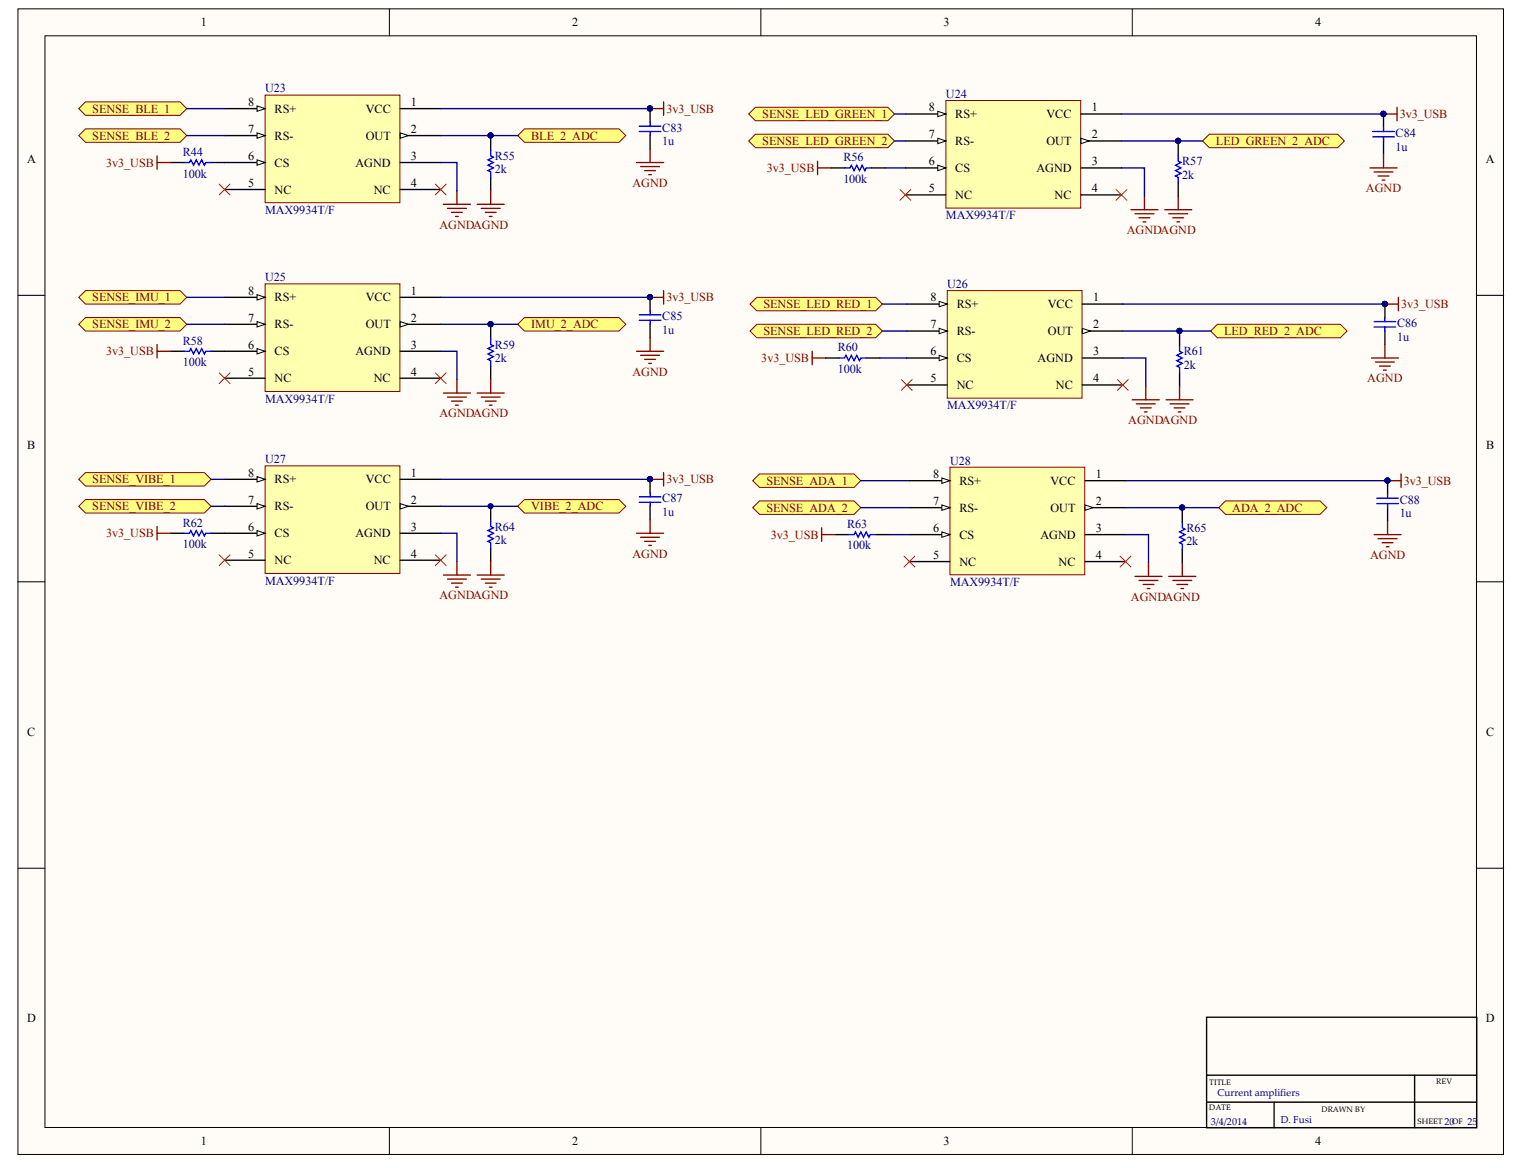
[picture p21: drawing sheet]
<svg xmlns="http://www.w3.org/2000/svg" width="269mm" height="206mm" viewBox="0 0 269 206" stroke-linecap="round" stroke-linejoin="round" font-family="sans-serif">
<defs><g id="words">
<g font-size="2.2">
<text x="35.4" y="4.7">1</text>
<text x="100.9" y="4.7">2</text>
<text x="166.4" y="4.7">3</text>
<text x="232" y="4.7">4</text>
<text x="43.8" y="18.7">8</text>
<text x="43.8" y="23.5">7</text>
<text x="48.4" y="19.9">RS+</text>
<text x="64.5" y="19.9">VCC</text>
<text x="72.5" y="18.7">1</text>
<text x="72.5" y="23.5">2</text>
<text x="163.9" y="19.6">8</text>
<text x="168.5" y="20.9">RS+</text>
<text x="184.6" y="20.9">VCC</text>
<text x="192.6" y="19.6">1</text>
<text x="4.8" y="28.7">A</text>
<text x="43.8" y="28.2">6</text>
<text x="48.4" y="24.6">RS-</text>
<text x="48.4" y="29.4">CS</text>
<text x="62.7" y="29.4">AGND</text>
<text x="64.5" y="24.6">OUT</text>
<text x="72.5" y="28.2">3</text>
<text x="163.9" y="24.4">7</text>
<text x="163.9" y="29.2">6</text>
<text x="168.5" y="25.6">RS-</text>
<text x="184.6" y="25.6">OUT</text>
<text x="192.6" y="24.4">2</text>
<text x="192.6" y="29.2">3</text>
<text x="262.1" y="28.7">A</text>
<text x="43.8" y="33">5</text>
<text x="48.4" y="34.1">NC</text>
<text x="65.9" y="34.1">NC</text>
<text x="72.5" y="33">4</text>
<text x="163.9" y="33.9">5</text>
<text x="168.5" y="30.3">CS</text>
<text x="168.5" y="35.1">NC</text>
<text x="182.8" y="30.3">AGND</text>
<text x="186" y="35.1">NC</text>
<text x="192.6" y="33.9">4</text>
<text x="43.8" y="52">8</text>
<text x="48.4" y="53.2">RS+</text>
<text x="64.5" y="53.2">VCC</text>
<text x="72.5" y="52">1</text>
<text x="164.1" y="53.2">8</text>
<text x="192.8" y="53.2">1</text>
<text x="43.8" y="56.8">7</text>
<text x="48.4" y="57.9">RS-</text>
<text x="64.5" y="57.9">OUT</text>
<text x="72.5" y="56.8">2</text>
<text x="164.1" y="57.9">7</text>
<text x="168.8" y="54.3">RS+</text>
<text x="168.8" y="59.1">RS-</text>
<text x="184.8" y="54.3">VCC</text>
<text x="184.8" y="59.1">OUT</text>
<text x="192.8" y="57.9">2</text>
<text x="43.8" y="61.5">6</text>
<text x="48.4" y="62.7">CS</text>
<text x="62.7" y="62.7">AGND</text>
<text x="72.5" y="61.5">3</text>
<text x="164.1" y="62.7">6</text>
<text x="168.8" y="63.9">CS</text>
<text x="183" y="63.9">AGND</text>
<text x="192.8" y="62.7">3</text>
<text x="43.8" y="66.2">5</text>
<text x="48.4" y="67.4">NC</text>
<text x="65.9" y="67.4">NC</text>
<text x="72.5" y="66.2">4</text>
<text x="164.1" y="67.4">5</text>
<text x="168.8" y="68.6">NC</text>
<text x="186.3" y="68.6">NC</text>
<text x="192.8" y="67.4">4</text>
<text x="4.8" y="79.3">B</text>
<text x="262.2" y="79.3">B</text>
<text x="43.8" y="84.1">8</text>
<text x="43.8" y="88.9">7</text>
<text x="48.4" y="85.3">RS+</text>
<text x="64.5" y="85.3">VCC</text>
<text x="72.5" y="84.1">1</text>
<text x="72.5" y="88.9">2</text>
<text x="164.6" y="84.3">8</text>
<text x="164.6" y="89.1">7</text>
<text x="169.2" y="85.5">RS+</text>
<text x="185.3" y="85.5">VCC</text>
<text x="193.3" y="84.3">1</text>
<text x="193.3" y="89.1">2</text>
<text x="43.8" y="93.6">6</text>
<text x="48.4" y="90">RS-</text>
<text x="48.4" y="94.8">CS</text>
<text x="62.7" y="94.8">AGND</text>
<text x="64.5" y="90">OUT</text>
<text x="72.5" y="93.6">3</text>
<text x="164.6" y="93.8">6</text>
<text x="169.2" y="90.3">RS-</text>
<text x="169.2" y="95">CS</text>
<text x="183.5" y="95">AGND</text>
<text x="185.3" y="90.3">OUT</text>
<text x="193.3" y="93.8">3</text>
<text x="43.8" y="98.3">5</text>
<text x="48.4" y="99.5">NC</text>
<text x="65.9" y="99.5">NC</text>
<text x="72.5" y="98.3">4</text>
<text x="164.6" y="98.6">5</text>
<text x="169.2" y="99.8">NC</text>
<text x="186.7" y="99.8">NC</text>
<text x="193.3" y="98.6">4</text>
<text x="4.8" y="129.8">C</text>
<text x="262.2" y="129.8">C</text>
<text x="4.8" y="180.3">D</text>
<text x="262.1" y="180.3">D</text>
<text x="35.4" y="202">1</text>
<text x="100.9" y="202">2</text>
<text x="166.4" y="202">3</text>
<text x="232" y="202">4</text>
</g>
<g font-size="2.2" fill="#000080">
<text x="46.7" y="16.3">U23</text>
<text x="166.9" y="17.3">U24</text>
<text x="116.8" y="23.2">C83</text>
<text x="32.2" y="27.5">R44</text>
<text x="87.3" y="28.2">R55</text>
<text x="116.8" y="25.6">1u</text>
<text x="148.8" y="28.4">R56</text>
<text x="208.5" y="29.2">R57</text>
<text x="246.2" y="24.1">C84</text>
<text x="246.2" y="26.5">1u</text>
<text x="32.2" y="31.3">100k</text>
<text x="87.3" y="30.6">2k</text>
<text x="148.8" y="32.2">100k</text>
<text x="208.5" y="31.5">2k</text>
<text x="46.7" y="37.7">MAX9934T/F</text>
<text x="166.9" y="38.7">MAX9934T/F</text>
<text x="46.7" y="49.6">U25</text>
<text x="167.1" y="50.8">U26</text>
<text x="116.8" y="56.5">C85</text>
<text x="116.8" y="58.9">1u</text>
<text x="246.4" y="57.7">C86</text>
<text x="32.2" y="60.8">R58</text>
<text x="32.2" y="64.6">100k</text>
<text x="87.3" y="61.5">R59</text>
<text x="87.3" y="63.9">2k</text>
<text x="147.8" y="62">R60</text>
<text x="147.8" y="65.8">100k</text>
<text x="208.8" y="62.7">R61</text>
<text x="208.8" y="65.1">2k</text>
<text x="246.4" y="60.1">1u</text>
<text x="46.7" y="71">MAX9934T/F</text>
<text x="167.1" y="72.2">MAX9934T/F</text>
<text x="46.7" y="81.7">U27</text>
<text x="167.6" y="81.9">U28</text>
<text x="116.8" y="88.6">C87</text>
<text x="246.9" y="88.9">C88</text>
<text x="32.2" y="92.9">R62</text>
<text x="87.3" y="93.6">R64</text>
<text x="87.3" y="96">2k</text>
<text x="116.8" y="91">1u</text>
<text x="149.4" y="93.1">R63</text>
<text x="209.3" y="93.8">R65</text>
<text x="246.9" y="91.2">1u</text>
<text x="32.2" y="96.7">100k</text>
<text x="149.4" y="96.9">100k</text>
<text x="209.3" y="96.2">2k</text>
<text x="46.7" y="103.1">MAX9934T/F</text>
<text x="167.6" y="103.4">MAX9934T/F</text>
</g>
<g font-size="2.2" fill="#800000">
<text x="16.3" y="19.9">SENSE_BLE_1</text>
<text x="117.5" y="19.9">3v3_USB</text>
<text x="134.5" y="20.9">SENSE_LED_GREEN_1</text>
<text x="246.9" y="20.9">3v3_USB</text>
<text x="16.3" y="24.6">SENSE_BLE_2</text>
<text x="18.7" y="29.4">3v3_USB</text>
<text x="93.7" y="24.6">BLE_2_ADC</text>
<text x="134.5" y="25.6">SENSE_LED_GREEN_2</text>
<text x="214.5" y="25.6">LED_GREEN_2_ADC</text>
<text x="111.5" y="33">AGND</text>
<text x="135.3" y="30.3">3v3_USB</text>
<text x="240.9" y="33.9">AGND</text>
<text x="77.5" y="40.3">AGNDAGND</text>
<text x="198.8" y="41.3">AGNDAGND</text>
<text x="16.3" y="53.2">SENSE_IMU_1</text>
<text x="117.5" y="53.2">3v3_USB</text>
<text x="16.3" y="57.9">SENSE_IMU_2</text>
<text x="93.7" y="57.9">IMU_2_ADC</text>
<text x="134.7" y="54.3">SENSE_LED_RED_1</text>
<text x="134.7" y="59.1">SENSE_LED_RED_2</text>
<text x="215.9" y="59.1">LED_RED_2_ADC</text>
<text x="247.1" y="54.3">3v3_USB</text>
<text x="18.7" y="62.7">3v3_USB</text>
<text x="134.3" y="63.9">3v3_USB</text>
<text x="111.5" y="66.2">AGND</text>
<text x="241.2" y="67.4">AGND</text>
<text x="77.5" y="73.6">AGNDAGND</text>
<text x="199" y="74.8">AGNDAGND</text>
<text x="16.3" y="85.3">SENSE_VIBE_1</text>
<text x="117.5" y="85.3">3v3_USB</text>
<text x="135.2" y="85.5">SENSE_ADA_1</text>
<text x="247.6" y="85.5">3v3_USB</text>
<text x="16.3" y="90">SENSE_VIBE_2</text>
<text x="18.7" y="94.8">3v3_USB</text>
<text x="93.7" y="90">VIBE_2_ADC</text>
<text x="135.2" y="90.3">SENSE_ADA_2</text>
<text x="136" y="95">3v3_USB</text>
<text x="217.4" y="90.3">ADA_2_ADC</text>
<text x="111.5" y="98.3">AGND</text>
<text x="241.7" y="98.6">AGND</text>
<text x="77.5" y="105.7">AGNDAGND</text>
<text x="199.5" y="106">AGNDAGND</text>
</g>
<g font-size="1.8" fill="#000080">
<text x="214.7" y="193.4">Current amplifiers</text>
<text x="213.6" y="198.4">3/4/2014</text>
<text x="225.9" y="198.2">D. Fusi</text>
<text x="254.8" y="198.4">20</text>
<text x="258.8" y="198.4">25</text>
</g>
<g font-size="1.4">
<text x="213.3" y="191.4">TITLE</text>
<text x="253.3" y="191.2">REV</text>
<text x="213.3" y="195.9">DATE</text>
<text x="233.1" y="196.1">DRAWN BY</text>
<text x="250" y="198.3">SHEET</text>
<text x="256.2" y="198.3">OF</text>
</g>
</g></defs>
<g fill="#fffcf8" stroke="#000" stroke-width=".18">
<path d="M3.2 1.6h262v202h-262z"/>
<path d="M7.9 6.3h252.5v192.6h-252.5z"/>
</g>
<path d="M68.7 1.6v4.7M134.2 1.6v4.7M199.7 1.6v4.7M3.2 52.1h4.7M260.5 52.1h4.7M3.2 102.6h4.7M260.5 102.6h4.7M3.2 153.2h4.7M260.5 153.2h4.7M68.7 198.9v4.8M134.2 198.9v4.8M199.7 198.9v4.8" fill="none" stroke="#000" stroke-width=".18"/>
<path d="M212.8 179.4h47.7v19.5h-47.7zM212.8 194.4h47.7M212.8 189.7h47.7M224.7 194.4v4.5M249.5 189.7v9.2" fill="none" stroke="#000" stroke-width=".24"/>
<path d="M46.8 16.8h23.7v19h-23.7z" fill="#ffffb0" stroke="#800000" stroke-width=".18"/>
<path d="M70.6 19.2h7.1M70.6 23.9h7.1" fill="none" stroke="#000" stroke-width=".24"/>
<path d="M70.6 23.4l1.4 .5-1.4 .5z" fill="#fffcf8" stroke="#000" stroke-width=".18"/>
<path d="M39.6 19.2h7.2M70.6 28.7h7.1M70.6 33.4h7.1" fill="none" stroke="#000" stroke-width=".24"/>
<path d="M45.3 18.7l1.5 .5-1.5 .4z" fill="#fffcf8" stroke="#000" stroke-width=".18"/>
<path d="M39.6 23.9h7.2" fill="none" stroke="#000" stroke-width=".24"/>
<path d="M45.3 23.4l1.5 .5-1.5 .5z" fill="#fffcf8" stroke="#000" stroke-width=".18"/>
<path d="M39.6 28.7h7.2" fill="none" stroke="#000" stroke-width=".24"/>
<path d="M45.3 28.2l1.5 .5-1.5 .4z" fill="#fffcf8" stroke="#000" stroke-width=".18"/>
<path d="M39.6 33.4h7.2" fill="none" stroke="#000" stroke-width=".24"/>
<g fill="#ffff80" stroke="#800000" stroke-width=".18">
<path d="M13.9 19.2l1.2-1.2h16.7l1.1 1.2-1.1 1.1h-16.7z" fill-rule="evenodd"/>
<path d="M13.9 23.9l1.2-1.2h16.7l1.1 1.2-1.1 1.2h-16.7z" fill-rule="evenodd"/>
</g>
<path d="M32.9 19.2h6.7M32.9 23.9h6.7" fill="none" stroke="#000080" stroke-width=".24"/>
<path d="M38.7 32.5l1.9 1.9M40.6 32.5l-1.9 1.9M76.8 32.5l1.9 1.9M78.7 32.5l-1.9 1.9" fill="none" stroke="#f00" stroke-width=".18"/>
<path d="M46.8 50.1h23.7v18.9h-23.7z" fill="#ffffb0" stroke="#800000" stroke-width=".18"/>
<path d="M70.6 52.4h7.1M70.6 57.2h7.1" fill="none" stroke="#000" stroke-width=".24"/>
<path d="M70.6 56.7l1.4 .5-1.4 .5z" fill="#fffcf8" stroke="#000" stroke-width=".18"/>
<path d="M39.6 52.4h7.2M70.6 62h7.1M70.6 66.7h7.1" fill="none" stroke="#000" stroke-width=".24"/>
<path d="M45.3 52l1.5 .4-1.5 .5z" fill="#fffcf8" stroke="#000" stroke-width=".18"/>
<path d="M39.6 57.2h7.2" fill="none" stroke="#000" stroke-width=".24"/>
<path d="M45.3 56.7l1.5 .5-1.5 .5z" fill="#fffcf8" stroke="#000" stroke-width=".18"/>
<path d="M39.6 62h7.2" fill="none" stroke="#000" stroke-width=".24"/>
<path d="M45.3 61.5l1.5 .5-1.5 .4z" fill="#fffcf8" stroke="#000" stroke-width=".18"/>
<path d="M39.6 66.7h7.2" fill="none" stroke="#000" stroke-width=".24"/>
<g fill="#ffff80" stroke="#800000" stroke-width=".18">
<path d="M13.9 52.4l1.2-1.1h16.7l1.1 1.1-1.1 1.2h-16.7z" fill-rule="evenodd"/>
<path d="M13.9 57.2l1.2-1.2h16.7l1.1 1.2-1.1 1.2h-16.7z" fill-rule="evenodd"/>
</g>
<path d="M32.9 52.4h6.7M32.9 57.2h6.7" fill="none" stroke="#000080" stroke-width=".24"/>
<path d="M38.7 65.8l1.9 1.9M40.6 65.8l-1.9 1.9M76.8 65.8l1.9 1.9M78.7 65.8l-1.9 1.9" fill="none" stroke="#f00" stroke-width=".18"/>
<path d="M46.8 82.2h23.7v18.9h-23.7z" fill="#ffffb0" stroke="#800000" stroke-width=".18"/>
<path d="M70.6 84.5h7.1M70.6 89.3h7.1" fill="none" stroke="#000" stroke-width=".24"/>
<path d="M70.6 88.8l1.4 .5-1.4 .5z" fill="#fffcf8" stroke="#000" stroke-width=".18"/>
<path d="M39.6 84.5h7.2M70.6 94.1h7.1M70.6 98.8h7.1" fill="none" stroke="#000" stroke-width=".24"/>
<path d="M45.3 84.1l1.5 .4-1.5 .5z" fill="#fffcf8" stroke="#000" stroke-width=".18"/>
<path d="M39.6 89.3h7.2" fill="none" stroke="#000" stroke-width=".24"/>
<path d="M45.3 88.8l1.5 .5-1.5 .5z" fill="#fffcf8" stroke="#000" stroke-width=".18"/>
<path d="M39.6 94.1h7.2" fill="none" stroke="#000" stroke-width=".24"/>
<path d="M45.3 93.6l1.5 .5-1.5 .4z" fill="#fffcf8" stroke="#000" stroke-width=".18"/>
<path d="M39.6 98.8h7.2" fill="none" stroke="#000" stroke-width=".24"/>
<g fill="#ffff80" stroke="#800000" stroke-width=".18">
<path d="M13.9 84.5l1.2-1.1h20.9l1.2 1.1-1.2 1.2h-20.9z" fill-rule="evenodd"/>
<path d="M13.9 89.3l1.2-1.2h20.9l1.2 1.2-1.2 1.2h-20.9z" fill-rule="evenodd"/>
</g>
<path d="M37.2 84.5h2.4M37.2 89.3h2.4" fill="none" stroke="#000080" stroke-width=".24"/>
<path d="M38.7 97.9l1.9 1.9M40.6 97.9l-1.9 1.9M76.8 97.9l1.9 1.9M78.7 97.9l-1.9 1.9" fill="none" stroke="#f00" stroke-width=".18"/>
<path d="M166.8 17.7h23.8v19h-23.8z" fill="#ffffb0" stroke="#800000" stroke-width=".18"/>
<path d="M190.7 20.1h7.1M190.7 24.9h7.1" fill="none" stroke="#000" stroke-width=".24"/>
<path d="M190.7 24.4l1.4 .5-1.4 .4z" fill="#fffcf8" stroke="#000" stroke-width=".18"/>
<path d="M159.7 20.1h7.1M190.7 29.6h7.1M190.7 34.4h7.1" fill="none" stroke="#000" stroke-width=".24"/>
<path d="M165.4 19.6l1.4 .5-1.4 .5z" fill="#fffcf8" stroke="#000" stroke-width=".18"/>
<path d="M159.7 24.9h7.1" fill="none" stroke="#000" stroke-width=".24"/>
<path d="M165.4 24.4l1.4 .5-1.4 .4z" fill="#fffcf8" stroke="#000" stroke-width=".18"/>
<path d="M159.7 29.6h7.1" fill="none" stroke="#000" stroke-width=".24"/>
<path d="M165.4 29.1l1.4 .5-1.4 .5z" fill="#fffcf8" stroke="#000" stroke-width=".18"/>
<path d="M159.7 34.4h7.1" fill="none" stroke="#000" stroke-width=".24"/>
<g fill="#ffff80" stroke="#800000" stroke-width=".18">
<path d="M132.1 20.1l1.2-1.2h23.3l1.2 1.2-1.2 1.2h-23.3z" fill-rule="evenodd"/>
<path d="M132.1 24.9l1.2-1.2h23.3l1.2 1.2-1.2 1.2h-23.3z" fill-rule="evenodd"/>
</g>
<path d="M157.8 20.1h1.9M157.8 24.9h1.9" fill="none" stroke="#000080" stroke-width=".24"/>
<path d="M158.7 33.4l2 1.9M160.7 33.4l-2 1.9M196.9 33.4l1.9 1.9M198.8 33.4l-1.9 1.9" fill="none" stroke="#f00" stroke-width=".18"/>
<path d="M167.1 51.3h23.8v18.9h-23.8z" fill="#ffffb0" stroke="#800000" stroke-width=".18"/>
<path d="M190.9 53.6h7.2M190.9 58.4h7.2" fill="none" stroke="#000" stroke-width=".24"/>
<path d="M190.9 57.9l1.4 .5-1.4 .5z" fill="#fffcf8" stroke="#000" stroke-width=".18"/>
<path d="M159.9 53.6h7.2M190.9 63.1h7.2M190.9 67.9h7.2" fill="none" stroke="#000" stroke-width=".24"/>
<path d="M165.7 53.2l1.4 .4-1.4 .5z" fill="#fffcf8" stroke="#000" stroke-width=".18"/>
<path d="M159.9 58.4h7.2" fill="none" stroke="#000" stroke-width=".24"/>
<path d="M165.7 57.9l1.4 .5-1.4 .5z" fill="#fffcf8" stroke="#000" stroke-width=".18"/>
<path d="M159.9 63.1h7.2" fill="none" stroke="#000" stroke-width=".24"/>
<path d="M165.7 62.7l1.4 .4-1.4 .5z" fill="#fffcf8" stroke="#000" stroke-width=".18"/>
<path d="M159.9 67.9h7.2" fill="none" stroke="#000" stroke-width=".24"/>
<g fill="#ffff80" stroke="#800000" stroke-width=".18">
<path d="M132.3 53.6l1.2-1.2h21l1.1 1.2-1.1 1.2h-21z" fill-rule="evenodd"/>
<path d="M132.3 58.4l1.2-1.2h21l1.1 1.2-1.1 1.2h-21z" fill-rule="evenodd"/>
</g>
<path d="M155.6 53.6h4.3M155.6 58.4h4.3" fill="none" stroke="#000080" stroke-width=".24"/>
<path d="M159 67l1.9 1.9M160.9 67l-1.9 1.9M197.1 67l1.9 1.9M199 67l-1.9 1.9" fill="none" stroke="#f00" stroke-width=".18"/>
<path d="M167.6 82.4h23.7v19h-23.7z" fill="#ffffb0" stroke="#800000" stroke-width=".18"/>
<path d="M191.4 84.8h7.1M191.4 89.5h7.1" fill="none" stroke="#000" stroke-width=".24"/>
<path d="M191.4 89.1l1.4 .4-1.4 .5z" fill="#fffcf8" stroke="#000" stroke-width=".18"/>
<path d="M160.4 84.8h7.2M191.4 94.3h7.1M191.4 99.1h7.1" fill="none" stroke="#000" stroke-width=".24"/>
<path d="M166.1 84.3l1.5 .5-1.5 .5z" fill="#fffcf8" stroke="#000" stroke-width=".18"/>
<path d="M160.4 89.5h7.2" fill="none" stroke="#000" stroke-width=".24"/>
<path d="M166.1 89.1l1.5 .4-1.5 .5z" fill="#fffcf8" stroke="#000" stroke-width=".18"/>
<path d="M160.4 94.3h7.2" fill="none" stroke="#000" stroke-width=".24"/>
<path d="M166.1 93.8l1.5 .5-1.5 .5z" fill="#fffcf8" stroke="#000" stroke-width=".18"/>
<path d="M160.4 99.1h7.2" fill="none" stroke="#000" stroke-width=".24"/>
<g fill="#ffff80" stroke="#800000" stroke-width=".18">
<path d="M132.8 84.8l1.2-1.2h16.6l1.2 1.2-1.2 1.2h-16.6z" fill-rule="evenodd"/>
<path d="M132.8 89.5l1.2-1.1h16.6l1.2 1.1-1.2 1.2h-16.6z" fill-rule="evenodd"/>
</g>
<g fill="none" stroke="#000080" stroke-width=".24">
<path d="M77.7 19.2h37M77.7 28.7h2.9v5M197.8 29.6h4.1v5M197.8 20.1h46.2M77.7 52.4h37M198.1 53.6h46.2M77.7 62h2.9v5M198.1 63.1h4v5M77.7 94.1h2.9v5M77.7 84.5h37M151.8 84.8h8.6M151.8 89.5h8.6"/>
<path d="M198.5 94.3h4.1v5M198.5 84.8h46.3"/>
</g>
<path d="M159.5 98.1l1.9 1.9M161.4 98.1l-1.9 1.9M197.6 98.1l1.9 1.9M199.5 98.1l-1.9 1.9" fill="none" stroke="#f00" stroke-width=".18"/>
<g fill="none" stroke="#800000" stroke-width=".24">
<path d="M114.7 19.2h2.3M117 18v2.3M246.4 18.9v2.4M78.2 36h4.8M78.9 36.8h3.4M79.6 37.5h1.9M80.4 38.2h.4M80.6 33.7v2.3M84.2 36h4.7M84.9 36.8h3.3M85.6 37.5h1.9M86.3 38.2h.5"/>
<path d="M86.6 33.7v2.3M112.3 28.7h4.7M113 29.4h3.3M113.7 30.1h1.9M114.4 30.8h.5M114.7 26.3v2.4M199.5 37h4.8M200.2 37.7h3.3M200.9 38.4h1.9M201.6 39.1h.5M201.9 34.6v2.4M205.4 37h4.8"/>
<path d="M206.2 37.7h3.3M206.9 38.4h1.9M207.6 39.1h.5M207.8 34.6v2.4M241.7 29.6h4.7M242.4 30.3h3.3M243.1 31h1.9M243.8 31.8h.5M244 20.1h2.4M244 27.2v2.4M114.7 52.4h2.3M114.7 59.6v2.4"/>
<path d="M117 51.3v2.3M244.3 53.6h2.4M246.7 52.4v2.4M78.2 69.3h4.8M78.9 70h3.4M79.6 70.8h1.9M80.4 71.5h.4M80.6 67v2.3M84.2 69.3h4.7M84.9 70h3.3M85.6 70.8h1.9M86.3 71.5h.5"/>
<path d="M86.6 67v2.3M112.3 62h4.7M113 62.7h3.3M113.7 63.4h1.9M114.4 64.1h.5M199.7 70.5h4.8M200.4 71.2h3.4M201.2 71.9h1.9M201.9 72.7h.4M202.1 68.1v2.4M205.7 70.5h4.7M206.4 71.2h3.3"/>
<path d="M207.1 71.9h1.9M207.8 72.7h.5M208.1 68.1v2.4M241.9 63.1h4.8M242.6 63.9h3.3M243.3 64.6h1.9M244 65.3h.5M244.3 60.8v2.3M80.6 99.1v2.3M86.6 99.1v2.3M112.3 94.1h4.7M113 94.8h3.3"/>
<path d="M113.7 95.5h1.9M114.4 96.2h.5M114.7 84.5h2.3M114.7 91.7v2.4M117 83.4v2.3M202.6 99.3v2.4M208.5 99.3v2.4M242.4 94.3h4.7M243.1 95h3.3M243.8 95.7h1.9M244.5 96.4h.5M244.8 84.8h2.3"/>
<path d="M244.8 91.9v2.4M247.1 83.6v2.4M78.2 101.4h4.8M78.9 102.1h3.4M79.6 102.9h1.9M80.4 103.6h.4M84.2 101.4h4.7M84.9 102.1h3.3M85.6 102.9h1.9M86.3 103.6h.5M200.2 101.7h4.8M200.9 102.4h3.4"/>
<path d="M201.6 103.1h1.9M202.3 103.8h.5M206.2 101.7h4.7M206.9 102.4h3.3M207.6 103.1h1.9M208.3 103.8h.5"/>
</g>
<g fill="none" stroke="#000" stroke-width=".24">
<path d="M114.7 19.2v2.3M86.6 24.2v2.3M86.6 31.3v2.4M114.7 23.9v2.4M207.8 25.1v2.4M207.8 32.2v2.4M244 20.1v2.4M244 24.9v2.3M86.6 57.4v2.4M114.7 52.4v2.4M114.7 57.2v2.4M208.1 58.6v2.4"/>
<path d="M244.3 53.6v2.4M244.3 58.4v2.4M86.6 64.6v2.4M208.1 65.8v2.3M86.6 89.5v2.4M86.6 96.7v2.4M114.7 84.5v2.4M114.7 89.3v2.4M208.5 89.8v2.4M208.5 96.9v2.4M244.8 84.8v2.4M244.8 89.5v2.4"/>
</g>
<g fill="none" stroke="#00f" stroke-width=".24">
<path d="M86.6 26.5v1l.4 .2-.9 .5 .9 .5-.9 .4 .9 .5-.9 .5 .5 .2v1M112.8 23.2h3.8M112.8 22.2h3.8M114.7 21.5v.7M114.7 23.2v.7M207.8 27.5v.9l.5 .3-1 .4 1 .5-1 .5 1 .5-1 .4 .5 .3v.9M242.1 23.2h3.8M242.1 24.2h3.8M244 22.5v.7M244 24.2v.7M86.6 59.8v1l.4 .2-.9 .5 .9 .5-.9 .4 .9 .5-.9 .5 .5 .2v1M112.8 56.5h3.8"/>
<path d="M112.8 55.5h3.8M114.7 54.8v.7M114.7 56.5v.7M242.4 57.7h3.8M242.4 56.7h3.8M244.3 56v.7M244.3 57.7v.7M208.1 61v1l.4 .2-.9 .5 .9 .4-.9 .5 .9 .5-.9 .5 .5 .2v1M86.6 91.9v1l.4 .2-.9 .5 .9 .5-.9 .4 .9 .5-.9 .5 .5 .2v1M112.8 88.6h3.8M112.8 87.6h3.8M114.7 86.9v.7"/>
<path d="M114.7 88.6v.7M208.5 92.2v.9l.5 .2-.9 .5 .9 .5-.9 .5 .9 .4-.9 .5 .4 .3v.9M242.8 88.8h3.9M242.8 87.9h3.9M244.8 87.2v.7M244.8 88.8v.7"/>
</g>
<g fill="#000080" stroke="#000080" stroke-width=".18">
<circle cx="114.6" cy="19.1" r=".45"/>
<circle cx="114.6" cy="52.4" r=".45"/>
<circle cx="114.6" cy="84.5" r=".45"/>
<circle cx="244" cy="20.1" r=".45"/>
<circle cx="244.3" cy="53.6" r=".45"/>
<circle cx="244.7" cy="84.8" r=".45"/>
</g>
<g fill="#ffff80" stroke="#800000" stroke-width=".18">
<path d="M91.3 23.9l1.2-1.2h16.7l1.2 1.2-1.2 1.2h-16.7z" fill-rule="evenodd"/>
<path d="M91.3 57.2l1.2-1.2h16.7l1.2 1.2-1.2 1.2h-16.7z" fill-rule="evenodd"/>
<path d="M91.3 89.3l1.2-1.2h16.7l1.2 1.2-1.2 1.2h-16.7z" fill-rule="evenodd"/>
</g>
<path d="M77.7 23.9h13.6M86.6 23.9v.3M77.7 57.2h13.6M86.6 57.2v.2M77.7 89.3h13.6M86.6 89.3v.2" fill="none" stroke="#000080" stroke-width=".24"/>
<g fill="#000080" stroke="#000080" stroke-width=".18">
<circle cx="86.5" cy="23.9" r=".45"/>
<circle cx="86.5" cy="57.2" r=".45"/>
<circle cx="86.5" cy="89.3" r=".45"/>
</g>
<g fill="#ffff80" stroke="#800000" stroke-width=".18">
<path d="M212.1 24.9l1.2-1.2h22.6l1.2 1.2-1.2 1.2h-22.6z" fill-rule="evenodd"/>
<path d="M213.5 58.4l1.2-1.2h21.7l1.2 1.2-1.2 1.2h-21.7z" fill-rule="evenodd"/>
<path d="M215 89.5l1.2-1.1h16.6l1.2 1.1-1.2 1.2h-16.6z" fill-rule="evenodd"/>
</g>
<path d="M156.1 29.6h3.6M197.8 24.9h14.3M207.8 24.9v.2M198.1 58.4h15.4M208.1 58.4v.2M155.2 63.1h4.7M156.8 94.3h3.6M198.5 89.5h16.5M208.5 89.5v.3" fill="none" stroke="#000080" stroke-width=".24"/>
<g fill="#000080" stroke="#000080" stroke-width=".18">
<circle cx="207.8" cy="24.8" r=".45"/>
<circle cx="208" cy="58.4" r=".45"/>
<circle cx="208.5" cy="89.5" r=".45"/>
</g>
<path d="M30.1 28.7h2.4M37.2 28.7h2.4M146.6 29.6h2.4M153.7 29.6h2.4M30.1 62h2.4M37.2 62h2.4M145.6 63.1h2.4M152.8 63.1h2.4M30.1 94.1h2.4M37.2 94.1h2.4M147.3 94.3h2.4M154.5 94.3h2.3" fill="none" stroke="#000" stroke-width=".24"/>
<path d="M32.5 28.7h.9l.3-.5 .4 .9 .5-.9 .5 .9 .5-.9 .4 .9 .3-.4h.9M149 29.6h.9l.3-.5 .4 1 .5-1 .5 1 .5-1 .4 1 .3-.5h.9M32.5 62h.9l.3-.5 .4 .9 .5-.9 .5 .9 .5-.9 .4 .9 .3-.4h.9M148 63.1h1l.2-.4 .5 .9 .5-.9 .4 .9 .5-.9 .5 .9 .2-.5h1M32.5 94.1h.9l.3-.5 .4 .9 .5-.9 .5 .9 .5-.9 .4 .9 .3-.4h.9M149.7 94.3h.9l.3-.5 .5 1 .4-1 .5 1 .5-1 .5 1 .2-.5h1" fill="none" stroke="#00f" stroke-width=".24"/>
<path d="M27.7 27.5v2.4M27.7 28.7h2.4M144.2 28.4v2.4M144.2 29.6h2.4M27.7 60.8v2.3M27.7 62h2.4M143.3 62v2.3M143.3 63.1h2.3M27.7 92.9v2.3M27.7 94.1h2.4M144.9 93.1v2.4M144.9 94.3h2.4" fill="none" stroke="#800000" stroke-width=".24"/>
<use href="#words"/>
</svg>
